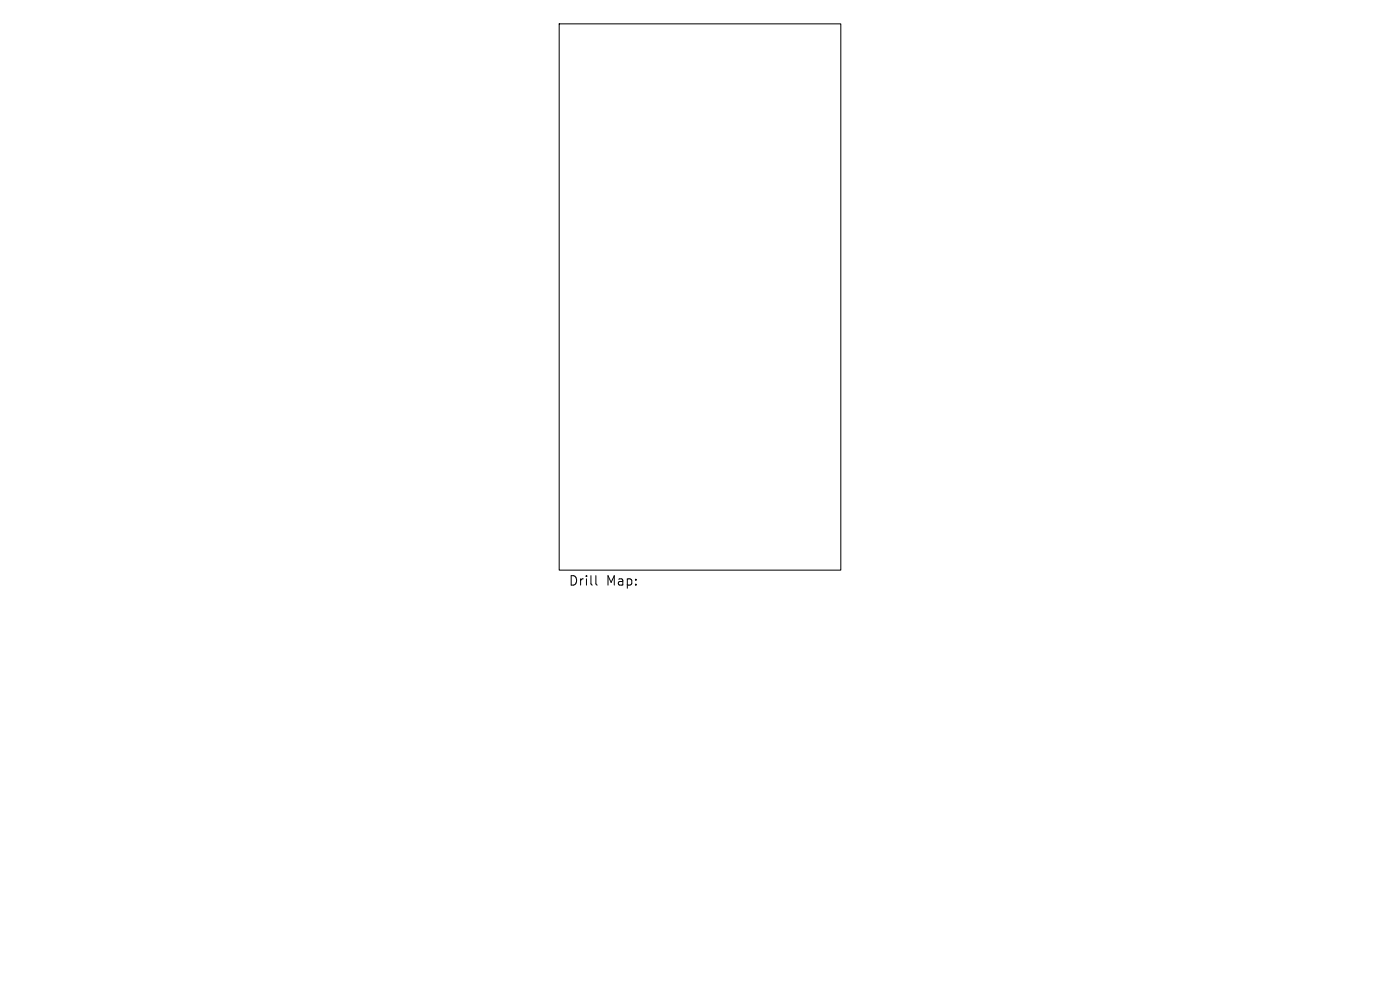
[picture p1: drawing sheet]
<svg xmlns="http://www.w3.org/2000/svg" width="297mm" height="210mm" viewBox="0 0 297 210" stroke-linecap="round" stroke-linejoin="round" font-family="sans-serif">
<defs><g id="words">
<g font-size="2.8">
<text x="120.6" y="124.5">Drill</text>
<text x="128.6" y="124.5">Map:</text>
</g>
</g></defs>
<path d="M118.6 5.1h59.8v115.8h-59.8zM126.4 122.1v1.7l.3 .3" fill="none" stroke="#000" stroke-width=".21"/>
<use href="#words"/>
</svg>
